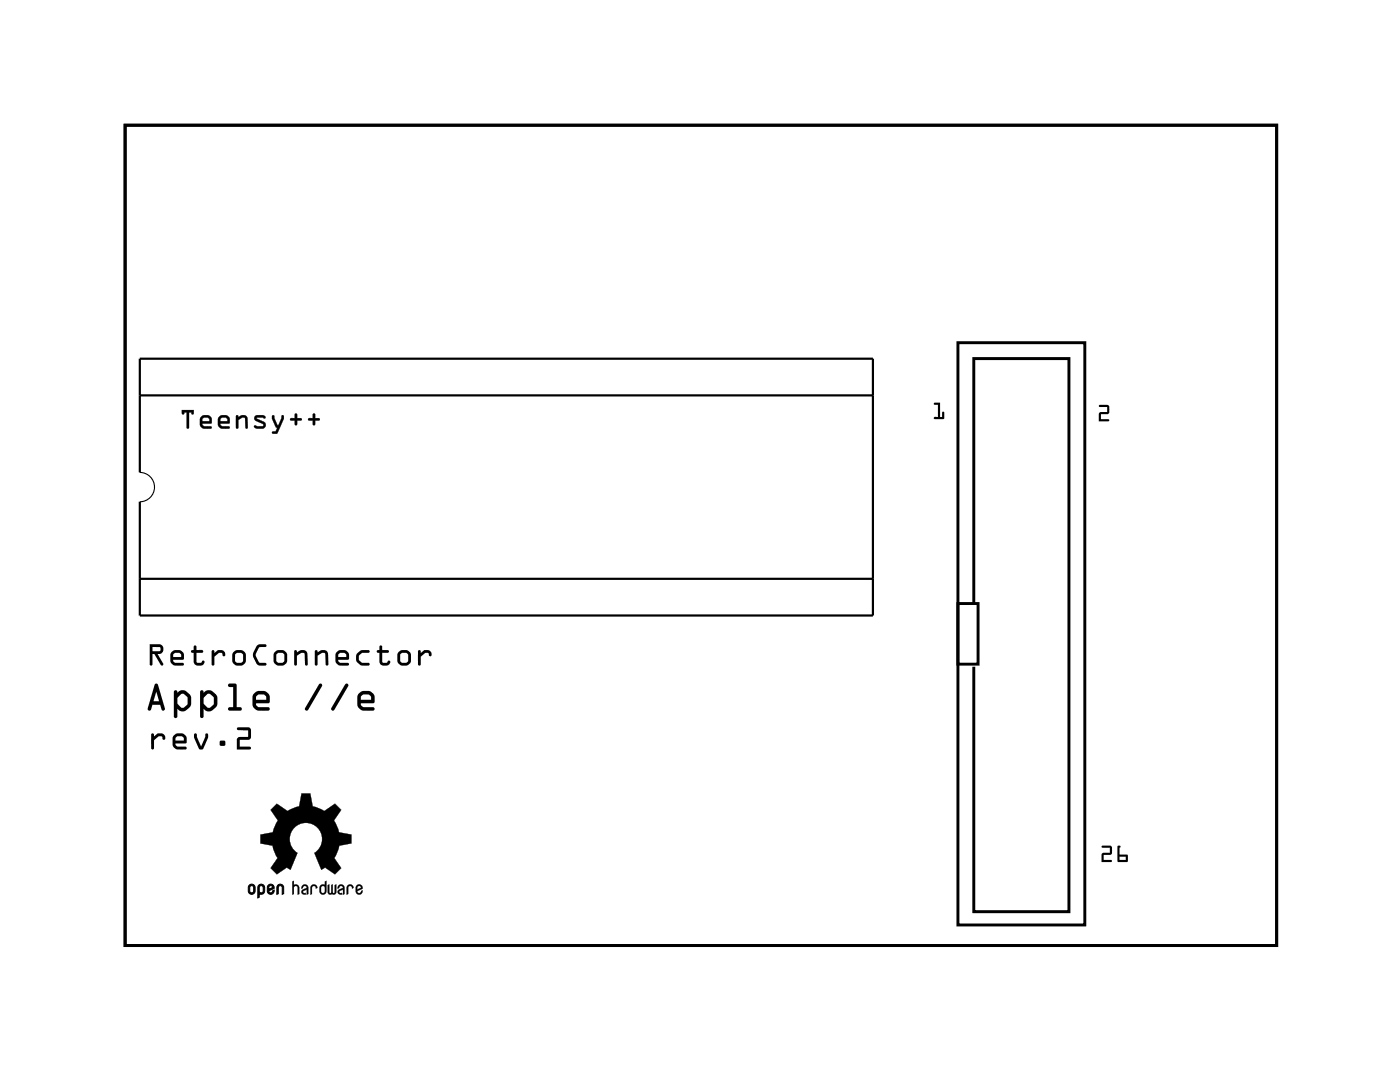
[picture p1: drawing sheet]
<svg xmlns="http://www.w3.org/2000/svg" width="97mm" height="74mm" viewBox="0 0 97 74" stroke-linecap="round" stroke-linejoin="round" font-family="sans-serif">
<path d="M8.7 8.7h79.8v56.8h-79.8zM66.4 23.7h8.8v40.3h-8.8zM66.4 41.8h1.4v4.2h-1.4zM67.5 41.8v-17h6.6v38.3h-6.6v-16.9" fill="none" stroke="#000" stroke-width=".2"/>
<path d="M8.7 8.7h79.8v56.8h-79.8zM17.3 61.3l.1-.1 .2 .1 .1 .4a.24 .24 0 0 1-.3 .2 .24 .24 0 0 1-.2-.2zM17.3 61.4h.2l.1 .3a.14 .14 0 0 1-.2 .1 .14 .14 0 0 1-.1-.1zM17.9 61.3l.2-.1 .2 .1v.4l-.1 .2h-.2v.2l-.1 .1zM18 61.4h.2v.3a.14 .14 0 0 1-.1 .1 .14 .14 0 0 1-.1-.1zM18.6 61.3l.2-.1 .2 .3-.4 .2a.14 .14 0 0 0 .2 .1 .14 .14 0 0 0 .1-.1l.1-.1a.24 .24 0 0 1-.2 .3 .24 .24 0 0 1-.3-.2zM18.7 61.4l.1-.1 .1 .1-.3 .2zM19.3 61.3l.2-.1 .1 .2 .1 .5h-.1v-.4a.14 .14 0 0 0-.2-.2 .14 .14 0 0 0-.1 .2v.4h-.1z" fill="none" stroke="#000" stroke-width=".07"/>
<g fill="#000">
<path d="M64.7 27.9h.4v1h.2v-.4h.1v.5h-.7l.1-.1h.2v-.9h-.2zM76.2 28h.5a.44 .44 0 0 1 .1 .7h-.5v.3h.5l.1 .1-.8 .1 .1-.6 .5-.1v-.3h-.5zM19 55.9l.2-.3 .7 .6 .8-.4 .2-.9h.6l.2 .9 .8 .4 .7-.6 .4 .5-.5 .7 .4 .8 .9 .2v.6l-.9 .2-.3 .8 .4 .7-.4 .4-.7-.4-.2 .1-.5-1.1a1.12 1.12 0 0 0 .3-1.7 1.12 1.12 0 0 0-1.8 0 1.12 1.12 0 0 0 .3 1.7l-.5 1.1-.2-.1-.7 .4-.4-.4 .4-.7-.3-.8-.9-.2v-.6l.9-.2 .4-.8-.5-.7zM19.3 61.3l.2-.1 .1 .2 .1 .5h-.1v-.4a.14 .14 0 0 0-.2-.2 .14 .14 0 0 0-.1 .2v.4h-.1zM20.3 61h.1v.3h.2l.1 .1v.5h-.1v-.4a.14 .14 0 0 0-.1-.2 .14 .14 0 0 0-.1 .2v.4h-.1zM21 61.3h.2l.1 .1 .1 .5h-.1v-.3l-.3 .2 .2 .1a.2 .2 0 0 1-.3 0 .2 .2 0 0 1 .1-.3l.3-.1a.14 .14 0 0 0-.2-.2 .14 .14 0 0 0-.1 .2h-.1zM21.6 61.3l.2-.1 .1 .1 .1 .2h-.1a.14 .14 0 0 0-.1-.2 .14 .14 0 0 0-.2 .2v.4h-.1zM22.7 61.3l.1-.1v.6h.1h.1v-.5l.1-.1v.6h.1v-.5l.1-.1-.1 .7h-.4zM23.5 61.3h.2l.2 .1v.5h-.1v-.3l-.3 .2 .2 .1a.2 .2 0 0 1-.3 0 .2 .2 0 0 1 .1-.3l.3-.1a.14 .14 0 0 0-.2-.2 .14 .14 0 0 0-.1 .2h-.1zM24.1 61.3l.2-.1 .1 .1 .1 .2h-.1a.14 .14 0 0 0-.1-.2 .14 .14 0 0 0-.2 .2v.4h-.1z"/>
<path d="M12.6 28.4l.1 .3 .1-.1h.1v1l.2 .1v-1.1h.2l.1 .1v-.3zM13.9 28.9v.1a.49 .49 0 0 0 0 .6 .49 .49 0 0 0 .6 .1h.2v-.1l-.6-.1-.1-.2h.6a.38 .38 0 0 0 0-.5 .38 .38 0 0 0-.5 0zM14 29l.4-.1 .1 .3h-.5zM15.2 28.9l-.1 .1a.49 .49 0 0 0 .1 .6 .49 .49 0 0 0 .5 .1h.2v-.1l-.5-.1-.1-.2h.5a.38 .38 0 0 0 0-.5 .38 .38 0 0 0-.5 0zM15.3 29l.3-.1 .2 .3h-.5zM16.4 28.8v.9l.1-.1v-.5l.2-.2a.14 .14 0 0 1 .2 0 .14 .14 0 0 1 .1 .1v.6l.1 .1 .1-.1v-.5a.35 .35 0 0 0-.3-.3 .35 .35 0 0 0-.4 .1v-.1zM17.7 28.8a.25 .25 0 0 0 .2 .4l.3 .2v.1h-.5a.09 .09 0 0 0-.1 0 .09 .09 0 0 0 .1 .1v.1a.43 .43 0 0 0 .7-.4l-.6-.3 .4-.1 .1 .1 .1-.1a.54 .54 0 0 0-.7-.1zM18.9 28.8v.2l.2 .6h.1a.26 .26 0 0 1-.3 .3v.1h.3l.5-1.1-.1-.1h-.1l-.3 .6-.2-.6zM20.1 29l.1 .1h.2v.3h.1l.1-.3h.3v-.1h-.3l-.1-.4-.1 .1v.3zM21.4 29v.1h.3v.3h.1v-.3h.3l.1-.1h-.1h-.3v-.4l-.1 .1v.3z"/>
<path d="M12.6 28.4l.1 .3 .1-.1v-.1h.1v1.1l.2 .1v-1.2h.2v.2l.1-.1v-.2zM12.6 28.4h.8v.3h-.1v-.1h-.2v1.1l-.2-.1v-1h-.1v.1h-.2zM13.9 28.9v.5v.2l.2 .1 .6-.1-.1-.1h-.5l-.1-.1v-.1h.6v-.4l-.2-.2-.3 .1zM13.9 28.9l.4-.2a.38 .38 0 0 1 .3 .2 .38 .38 0 0 1 .1 .4h-.7l.1 .2h.5l.1 .1a.71 .71 0 0 1-.8 0l-.1-.4zM14 29l.4-.1 .1 .1v.2h-.5zM14 29v.2h.5l-.1-.3zM15.2 28.9l-.1 .5 .1 .2 .2 .1 .5-.1v-.1h-.5l-.1-.1v-.1h.6v-.4l-.2-.2-.3 .1zM15.2 28.9l.3-.2 .4 .2v.4h-.6l.1 .2h.5v.1a.71 .71 0 0 1-.7 0l-.1-.4zM15.3 29l.3-.1 .2 .1v.2h-.5zM15.3 29v.2h.5l-.2-.3zM16.4 28.7h.1l-.1 .1v.8h.1v-.5l.4-.2 .1 .1v.6l.1 .1 .1-.7-.1-.2-.3-.1-.3 .2zM16.3 28.7h.2v.2l.3-.2 .3 .1 .1 .2-.1 .7-.1-.1-.1-.7-.4 .2v.5l-.1 .1-.1-.9 .1-.1zM17.7 28.8v.3l.6 .3-.1 .1h-.6v.1l.4 .1 .3-.1 .1-.1v-.2l-.6-.3 .4-.1 .1 .1 .1-.1v-.1l-.6-.1zM17.7 28.8l.5-.1 .2 .2-.1 .1-.1-.1h-.4l.1 .1a.64 .64 0 0 1 .5 .4v.2l-.2 .1-.6-.1v-.2l.6 .1v-.1l-.5-.3zM18.9 28.8v.2l.2 .6h.1l-.1 .3-.2 .1h.3l.5-1v-.2h-.2l-.2 .7h-.1l-.2-.7zM18.9 28.8h.1l.2 .6 .3-.5v-.1h.2v.2l-.5 1h-.3h-.1l.1-.1h.2l.1-.3h-.1l-.3-.6zM20.1 29l.1 .1h.2v.3h.1h.1v-.3h.3v-.1h-.3l-.1-.4-.1 .1v.3zM20.4 28.6l.2 .1v.3l.3-.1v.1v.1h-.3v.3l-.1 .1-.1-.1v-.3h-.2l-.1-.1 .1-.1 .2 .1zM21.4 29v.1h.3v.3h.1v-.3h.3l.1-.1h-.1h-.3v-.4l-.1 .1v.3zM21.7 28.6l.1 .1v.3l.3-.1 .1 .1-.1 .1h-.3v.3v.1l-.1-.1v-.3h-.3l-.1-.1 .1-.1 .3 .1z"/>
<path d="M64.7 27.9l.1 .1h.2v.9h-.2l-.1 .1h.7v-.5h-.1v.4h-.2v-1zM64.7 27.9h.4v1h.2v-.4h.1v.5h-.7l.1-.1h.2v-.9h-.2z"/>
<path d="M76.2 28v.2h.5v.3l-.5 .1-.1 .6 .8-.1-.1-.1h-.5v-.3h.4l.2-.1-.1-.5zM76.2 28h.6a.39 .39 0 0 1 .1 .5l-.2 .2h-.4v.3h.5l.1 .1-.8 .1 .1-.6 .5-.1v-.3h-.5z"/>
<path d="M10.4 44.6v1.5l.2-.1v-.7h.1l.4 .7 .2 .1v-.1l-.4-.7a.34 .34 0 0 0 .4-.3 .34 .34 0 0 0-.3-.4zM10.6 44.8h.5v.2l-.5 .1zM11.9 45.2h-.1a.6 .6 0 0 0 .3 .9h.6v-.1v-.1h-.6l-.1-.2h.6a.42 .42 0 0 0 .1-.6 .42 .42 0 0 0-.6-.1zM12 45.3l.1-.1h.3l.1 .1 .1 .2h-.6zM13.5 44.7l-.1 .3a.12 .12 0 0 0-.2 .1 .12 .12 0 0 0 .2 .1v.6a.37 .37 0 0 0 .4 .3 .37 .37 0 0 0 .4-.3h-.2a.22 .22 0 0 1-.3 .1l-.1-.7h.4l.1-.1-.5-.1v-.3zM14.7 45v1l.1 .1v-.1a.58 .58 0 0 1 .6-.8v.1a.11 .11 0 0 0 .1 .1 .11 .11 0 0 0 .1-.1 .41 .41 0 0 0-.4-.3 .41 .41 0 0 0-.3 .2l-.1-.2zM16.2 45.2h-.1a.62 .62 0 0 0 .3 .9 .55 .55 0 0 0 .7-.6 .55 .55 0 0 0-.8-.4zM16.3 45.3l.1-.1 .4 .1v.5a.38 .38 0 0 1-.5 0zM17.9 44.7l-.3 .4a.72 .72 0 0 0 .8 1l.1-.1-.1-.1a.46 .46 0 0 1-.7-.5l.1-.3a.42 .42 0 0 1 .6-.3l.1-.1-.1-.1zM19 45.2a.62 .62 0 0 0 .2 .9h.1a.55 .55 0 0 0 .6-.6 .55 .55 0 0 0-.8-.4zM19.2 45.3l.1-.1 .3 .1 .1 .5a.38 .38 0 0 1-.5 0zM20.4 45v1.1l.2-.1v-.6a.42 .42 0 0 1 .5-.2v.8l.1 .1 .1-.1v-.5a.41 .41 0 0 0-.3-.5 .41 .41 0 0 0-.4 .2l-.1-.2zM21.8 45l.1 1.1 .1-.1v-.6a.42 .42 0 0 1 .5-.2l.1 .8 .1 .1 .1-.1-.1-.5a.41 .41 0 0 0-.2-.5 .41 .41 0 0 0-.5 .2v-.2zM23.3 45.2a.6 .6 0 0 0 .3 .9h.5l.1-.1-.1-.1h-.5l-.2-.2h.7a.42 .42 0 0 0 0-.6 .42 .42 0 0 0-.5-.1zM23.5 45.3l.1-.1h.3l.1 .1v.2h-.6zM24.8 45.2a.58 .58 0 0 0 .1 .8 .58 .58 0 0 0 .7 0l-.1-.1a.51 .51 0 0 1-.6-.2 .35 .35 0 0 1 .2-.5h.5v-.1a.69 .69 0 0 0-.8 .1zM26.3 44.7v.3a.12 .12 0 0 0-.2 .1 .12 .12 0 0 0 .2 .1v.6a.37 .37 0 0 0 .4 .3 .37 .37 0 0 0 .3-.3h-.1a.22 .22 0 0 1-.4 .1v-.7h.4l.1-.1-.5-.1v-.3zM27.6 45.2a.62 .62 0 0 0 .2 .9h.1a.55 .55 0 0 0 .6-.6 .55 .55 0 0 0-.8-.4zM27.7 45.3l.2-.1 .3 .1 .1 .5a.38 .38 0 0 1-.6 0zM29 45v1l.1 .1v-.1a.58 .58 0 0 1 .6-.8v.1a.11 .11 0 0 0 .1 .1 .11 .11 0 0 0 .1-.1 .41 .41 0 0 0-.4-.3 .41 .41 0 0 0-.3 .2l-.1-.2z"/>
<path d="M10.4 44.6v1.4h.2v-.7h.1l.5 .8h.1v-.1l-.4-.7h.2l.2-.2-.1-.4-.1-.1zM10.4 44.6h.3a.45 .45 0 0 1 .6 .3l-.1 .3-.3 .1 .4 .7v.1h-.1l-.5-.8h-.1v.7l-.2 .1zM10.6 44.8h.5v.2l-.5 .1zM10.6 44.8v.3l.5-.1v-.2zM11.9 45.2l-.1 .3 .1 .4 .2 .2h.6v-.2h-.6l-.1-.1v-.1h.7v-.4v-.1l-.4-.2zM11.9 45.2l.4-.2a.44 .44 0 0 1 .4 .6l-.7 .1 .1 .2h.6v.1a.82 .82 0 0 1-.8-.1l-.1-.4zM12 45.3l.1-.1h.3l.1 .1 .1 .2h-.6zM12 45.3v.2h.6l-.1-.2-.1-.1zM13.5 44.7l-.1 .3-.2 .1 .2 .1 .1 .7 .2 .2a.37 .37 0 0 0 .5-.3l-.1-.1-.2 .2h-.3v-.7h.4l.1-.1-.1-.1h-.4v-.3zM13.5 44.7h.1v.3h.4l.1 .1-.1 .1h-.4v.7h.3l.2-.2 .1 .1-.1 .2-.3 .1a.3 .3 0 0 1-.4-.3v-.6a.11 .11 0 0 1-.1 0 .11 .11 0 0 1 0-.2h.1zM14.7 45v1.1l.2-.1v-.5l.3-.3h.2l.1 .2h.1a.37 .37 0 0 0-.5-.4l-.2 .2-.1-.1zM14.7 45h.1l.1 .2 .2-.2h.3l.1 .1 .1 .3a.11 .11 0 0 1-.1 0 .11 .11 0 0 1-.1-.1l-.2-.1-.3 .3v.5l-.2 .1v-.1zM16.2 45.2l-.1 .3 .1 .4 .2 .2h.3l.3-.2v-.4v-.4l-.2-.1h-.3zM16.2 45.2l.2-.2h.4a.64 .64 0 0 1-.1 1.1h-.3a.55 .55 0 0 1-.3-.8zM16.3 45.3l.3-.1 .2 .1v.5l-.1 .1-.4-.1zM16.3 45.3v.5l.4 .1 .1-.1v-.5l-.2-.1zM17.9 44.7l-.3 .5v.3l.3 .5 .5 .1 .1-.1-.1-.1h-.5l-.2-.6 .2-.5h.5v-.2zM17.9 44.7l.5-.1v.2h-.5l-.2 .5 .2 .6h.5l.1 .1a.57 .57 0 0 1-.6 0 .57 .57 0 0 1-.3-.5v-.3zM19 45.2v.3v.4l.3 .2h.3l.2-.2 .1-.4-.1-.4-.2-.1h-.3zM19 45.2l.3-.2h.3a.64 .64 0 0 1 0 1.1h-.4a.55 .55 0 0 1-.2-.8zM19.2 45.3l.2-.1 .3 .1v.5l-.2 .1-.3-.1zM19.2 45.3v.5l.3 .1 .2-.1v-.5l-.3-.1zM20.4 45v1.1l.2-.1v-.6l.4-.2 .1 .1v.7l.2 .1v-.8l-.1-.2-.3-.1-.3 .2-.1-.2zM20.4 45h.1l.1 .2 .3-.2 .3 .1 .1 .2v.8l-.2-.1v-.7l-.1-.1-.4 .2v.6l-.2 .1zM21.8 45v1.1l.2-.1v-.6l.5-.2v.1l.1 .7 .1 .1v-.8v-.2l-.4-.1-.3 .2v-.2zM21.8 45h.2v.2l.3-.2 .4 .1v.2v.8l-.1-.1-.1-.7v-.1l-.5 .2v.6l-.2 .1zM23.3 45.2l-.1 .3 .1 .4 .3 .2h.6l-.1-.2h-.5l-.2-.1v-.1h.8v-.4l-.1-.1-.4-.2zM23.3 45.2l.4-.2a.44 .44 0 0 1 .5 .6l-.8 .1 .2 .2h.5l.1 .1a.82 .82 0 0 1-.9-.1l-.1-.4zM23.5 45.3l.1-.1h.3l.1 .1v.2h-.6zM23.5 45.3l-.1 .2h.6v-.2l-.1-.1zM24.8 45.2l-.1 .4 .1 .3 .3 .2h.5v-.2h-.5l-.2-.2v-.2v-.1l.2-.2h.5v-.2h-.5zM24.8 45.2l.3-.2h.5v.2h-.5l-.2 .2v.3l.1 .1 .1 .1h.5v.2h-.5l-.3-.2-.1-.3zM26.3 44.7v.3l-.2 .1 .2 .1v.7l.2 .2a.37 .37 0 0 0 .5-.3v-.1l-.2 .2h-.3v-.7h.4l.1-.1-.1-.1h-.4v-.3zM26.3 44.7h.2v.3h.4l.1 .1-.1 .1h-.4v.7h.3l.2-.2v.1l-.1 .2-.2 .1a.3 .3 0 0 1-.4-.3v-.6a.11 .11 0 0 1-.2 0 .11 .11 0 0 1 .1-.2h.1zM27.6 45.2l-.1 .3 .1 .4 .3 .2h.3l.2-.2 .1-.4-.1-.4-.2-.1h-.3zM27.6 45.2l.3-.2h.3a.64 .64 0 0 1 0 1.1h-.4a.55 .55 0 0 1-.3-.8zM27.7 45.3l.3-.1 .3 .1v.5l-.2 .1-.4-.1zM27.7 45.3l.1 .5 .3 .1 .2-.1v-.5l-.3-.1zM29 45v1.1l.2-.1v-.5l.3-.3h.2l.1 .2h.1a.37 .37 0 0 0-.5-.4l-.2 .2-.1-.1zM29 45h.1l.1 .2 .2-.2h.3l.1 .1 .1 .3a.11 .11 0 0 1-.1 0 .11 .11 0 0 1-.1-.1l-.2-.1-.3 .3v.5l-.2 .1v-.1z"/>
<path d="M10.5 50.8v1v.1l.2-.1v-.3a.52 .52 0 0 1 .5-.5h.1a.12 .12 0 0 0 .1 .2 .12 .12 0 0 0 .1-.2 .43 .43 0 0 0-.4-.2 .43 .43 0 0 0-.4 .2l-.1-.2zM12 50.9v.1a.63 .63 0 0 0 .3 .9h.6v-.1v-.1h-.6l-.1-.2h.6a.43 .43 0 0 0 .1-.6 .43 .43 0 0 0-.6-.1zM12.2 51.1l.1-.1h.3l.1 .1v.2h-.5zM13.5 50.8v.3l.3 .7 .2 .1 .4-.8v-.3h-.2l-.3 .9-.3-.9zM15.2 51.5a.22 .22 0 0 0 .4 0 .22 .22 0 0 0-.4 0zM16.5 50.4v.2h.7v.4l-.7 .1-.1 .8h1l-.1-.2h-.7v-.5h.7a.73 .73 0 0 0-.1-.8z"/>
<path d="M10.5 50.8v1v.1l.2-.1v-.5l.3-.3h.2l.1 .2 .2-.1a.38 .38 0 0 0-.6-.3l-.2 .2v-.2zM10.5 50.8h.1l.1 .2 .2-.2h.3l.2 .1 .1 .2a.11 .11 0 0 1-.2 .1 .11 .11 0 0 1 0-.1l-.3-.1-.3 .3v.5l-.2 .1v-.1zM12 50.9v.4v.4l.3 .2h.6v-.2h-.6l-.1-.1v-.1h.7v-.4v-.2l-.2-.1h-.3h-.2zM12 50.9l.2-.1h.2a.46 .46 0 0 1 .5 .6l-.7 .1 .1 .2h.6v.1a.85 .85 0 0 1-.9-.1v-.4zM12.2 51.1l.1-.1h.3l.1 .1v.2h-.5zM12.2 51.1v.2h.5v-.2l-.1-.1h-.3zM13.5 50.8l-.1 .3 .4 .7 .2 .1 .4-.8v-.3h-.2l-.3 .9-.3-.9zM13.5 50.8h.1l.3 .9 .3-.9h.2v.3l-.4 .8-.2-.1-.4-.7zM15.2 51.5a.22 .22 0 0 0 .4 0 .22 .22 0 0 0-.4 0zM15.2 51.4a.2 .2 0 0 1 .4 0 .2 .2 0 0 1-.4 0zM16.5 50.4v.2h.7v.4l-.7 .1-.1 .8h1l-.1-.2h-.7v-.5h.6l.2-.1-.1-.7zM16.5 50.4h.7a.53 .53 0 0 1 .2 .7l-.2 .1h-.6v.5h.7l.1 .2h-1l.1-.8 .7-.1v-.4h-.7z"/>
<path d="M10.7 47.4l-.5 1.7 .1 .1h.1l.2-.4h.5l.1 .4h.2v-.1l-.5-1.7zM10.8 47.9l.2 .7h-.4zM12.1 47.8l-.1 1.8 .1 .1 .2-.1v-.5a.53 .53 0 0 0 .9-.2 .69 .69 0 0 0 0-.8 .69 .69 0 0 0-.8-.2l-.1 .1a.13 .13 0 0 0-.1-.2 .13 .13 0 0 0-.1 0zM12.4 48.2l.3-.2a.51 .51 0 0 1 .3 .7l-.3 .3h-.1a.5 .5 0 0 1-.2-.8zM13.9 47.8v1.8l.1 .1 .1-.1v-.5a.53 .53 0 0 0 .9-.2 .69 .69 0 0 0 0-.8 .69 .69 0 0 0-.8-.2l-.1 .1a.13 .13 0 0 0 0-.2 .13 .13 0 0 0-.2 0zM14.3 48.2l.2-.2a.51 .51 0 0 1 .3 .7l-.2 .3h-.2a.5 .5 0 0 1-.1-.8zM15.8 47.4l.1 .2h.3v1.4h-.3l-.1 .2h.9l.1-.1-.1-.1h-.3v-1.6l-.1-.1zM17.6 48a.85 .85 0 0 0 .2 1.2h.8l.1-.1-.1-.1h-.7l-.2-.3h.9a.57 .57 0 0 0 0-.7 .57 .57 0 0 0-.7-.2zM17.8 48.2a.42 .42 0 0 1 .5-.1l.1 .1 .1 .3h-.8zM22.1 47.3l-1 1.7 .1 .2 .2-.1 .9-1.6v-.2zM24 47.3l-1 1.7v.2l.2-.1 .9-1.6v-.2zM24.9 48a.85 .85 0 0 0 .2 1.2h.8l.1-.1-.1-.1h-.7l-.2-.3h.9a.57 .57 0 0 0-.1-.7 .57 .57 0 0 0-.6-.2zM25 48.2a.42 .42 0 0 1 .5-.1l.2 .1v.3h-.7z"/>
<path d="M10.7 47.4l-.5 1.7 .1 .1h.1l.2-.4h.5l.1 .4h.2v-.1l-.5-1.7zM10.7 47.4h.2l.5 1.7v.1h-.2l-.1-.4h-.5l-.2 .4h-.1l-.1-.1zM10.8 47.9l.2 .7h-.4zM10.8 47.9l-.2 .7h.4zM12.1 47.8l-.1 1.8 .1 .1 .2-.1v-.5a.42 .42 0 0 0 .6 .1l.3-.4v-.6l-.4-.4h-.3l-.2 .2v-.2zM12.1 47.8h.2v.2l.2-.2h.3l.3 .3 .1 .2a.75 .75 0 0 1-.5 1l-.2-.1-.2-.1v.5l-.1 .1-.1-.1zM12.4 48.2l.3-.2 .3 .3v.4l-.3 .3h-.2l-.2-.3v-.4zM12.4 48.2l-.1 .1v.4l.3 .3h.1l.3-.3v-.4l-.3-.3zM13.9 47.8v1.8l.1 .1 .1-.1v-.5h.1a.42 .42 0 0 0 .5 .1l.4-.4-.1-.6-.4-.4h-.3l-.2 .2v-.2zM13.9 47.8h.2v.2l.2-.2h.3l.4 .3 .1 .2a.75 .75 0 0 1-.6 1l-.2-.1-.2-.1v.5l-.1 .1-.1-.1zM14.3 48.2l.2-.2 .3 .3v.4l-.3 .3h-.1l-.3-.3v-.4zM14.3 48.2l-.2 .1v.4l.3 .3h.1l.3-.3v-.4l-.3-.3zM15.8 47.4l.1 .2h.3v1.4h-.3l-.1 .2h.9l.1-.1-.1-.1h-.3v-1.6l-.1-.1zM15.8 47.4l.1-.1a.39 .39 0 0 1 .5 .1v1.6h.3l.1 .1-.1 .1h-.8l-.1-.2h.4v-1.4h-.3zM17.6 48l-.1 .5 .1 .5 .3 .2h.8l-.1-.2h-.7l-.2-.2v-.1h1v-.4l-.1-.3-.2-.1-.3-.1-.3 .1zM17.6 48l.2-.1 .3-.1a.56 .56 0 0 1 .6 .8l-1 .1 .2 .3h.7l.1 .2a.91 .91 0 0 1-1.2-.3v-.7zM17.8 48.2l.1-.1h.4l.1 .1 .1 .3h-.8zM17.8 48.2l-.1 .3h.8l-.1-.3-.1-.1h-.4zM22.1 47.3l-1 1.7 .1 .2 .2-.1 .9-1.6v-.2zM22.1 47.3h.2v.2l-.9 1.6-.2 .1-.1-.2zM24 47.3l-1 1.7v.2l.2-.1 .9-1.6v-.2zM24 47.3h.1v.2l-.9 1.6-.2 .1v-.2zM24.9 48l-.1 .5 .1 .5 .3 .2h.7v-.2h-.7l-.2-.2v-.1h.9l.1-.4-.1-.3-.2-.1-.3-.1-.3 .1zM24.9 48l.2-.1 .3-.1a.56 .56 0 0 1 .5 .8l-.9 .1 .2 .3h.7v.2a.91 .91 0 0 1-1.1-.3v-.7zM25 48.2l.2-.1h.3l.2 .1v.3h-.7zM25 48.2v.3h.7v-.3l-.2-.1h-.3z"/>
<path d="M19 55.9l-.2 .2 .5 .7-.4 .8-.9 .2v.6l.9 .1 .3 .9-.4 .7 .4 .4 .7-.4 .2 .1 .5-1.1a1.13 1.13 0 0 1-.3-1.7 1.13 1.13 0 0 1 1.8 0 1.13 1.13 0 0 1-.3 1.7l.5 1.1 .2-.1 .7 .4 .4-.4-.4-.7 .3-.9 .9-.1v-.6l-.9-.2-.4-.8 .5-.7-.4-.5-.7 .6-.8-.4-.2-.9h-.6l-.2 .9-.8 .4-.7-.6zM19 55.9l.2-.3 .7 .6 .8-.4 .2-.9h.6l.2 .9 .8 .4 .7-.6 .5 .5-.6 .7 .4 .8 .9 .2v.6l-.9 .2-.3 .8 .5 .7-.5 .5-.7-.5-.2 .1-.5-1.1a1.12 1.12 0 0 0 .3-1.7 1.12 1.12 0 0 0-1.8 0 1.12 1.12 0 0 0 .3 1.7l-.5 1.1-.2-.1-.7 .5-.5-.5 .5-.7-.3-.8-.9-.2v-.6l.9-.2 .4-.8-.6-.7z"/>
<path d="M76.4 58.6v.1h.5v.3l-.5 .1-.1 .6h.7v-.2h-.5v-.3h.4a.37 .37 0 0 0 0-.7zM77.5 58.6l-.1 1.1h.7l.1-.5h-.6v-.6zM77.6 59.3h.4v.2h-.4z"/>
<path d="M76.4 58.6v.1h.5v.3l-.5 .1-.1 .6h.7v-.2h-.5v-.3h.4l.1-.1v-.5zM76.4 58.6h.5a.39 .39 0 0 1 .2 .5l-.2 .1h-.4v.3h.5v.2h-.7l.1-.6 .5-.1v-.3h-.5zM77.5 58.6l-.1 1 .7 .1v-.5h-.5v-.6zM77.5 58.6h.1v.6h.6l-.1 .5h-.7zM77.6 59.3h.4v.2h-.4zM77.6 59.3v.2h.4v-.2z"/>
<path d="M17.3 61.3l-.1 .4a.24 .24 0 0 0 .2 .2 .24 .24 0 0 0 .3-.2l-.1-.4-.2-.1zM17.3 61.4h.2l.1 .3a.14 .14 0 0 1-.2 .1 .14 .14 0 0 1-.1-.1z"/>
<path d="M17.9 61.3v.9l.1-.1v-.2h.2l.1-.2v-.4l-.2-.1zM18 61.4h.2v.3a.14 .14 0 0 1-.1 .1 .14 .14 0 0 1-.1-.1z"/>
<path d="M18.6 61.3l-.1 .4a.24 .24 0 0 0 .3 .2 .24 .24 0 0 0 .2-.3l-.1 .1a.14 .14 0 0 1-.1 .1 .14 .14 0 0 1-.2-.1l.4-.2-.2-.3zM18.7 61.4l.1-.1 .1 .1-.3 .2z"/>
<path d="M20.2 61h.2v.3l.2-.1 .1 .2v.5l-.1 .1v-.5l-.1-.2-.1 .2v.4l-.2 .1zM20.3 61v.9h.1v-.4a.14 .14 0 0 1 0-.2 .14 .14 0 0 1 .2 .1v.5h.1v-.5l-.1-.1h-.2v-.3z"/>
<path d="M21 61.3l.2-.1 .2 .2v.5l-.1 .1v-.4l-.3 .2h.2v.1a.21 .21 0 0 1-.3 0 .21 .21 0 0 1 .1-.3l.3-.1-.2-.2-.2 .2zM21 61.3l-.1 .2h.1a.14 .14 0 0 1 .1-.2 .14 .14 0 0 1 .2 .2l-.4 .2v.2h.3l-.2-.1 .3-.2v.3h.1l-.1-.6z"/>
<path d="M21.6 61.3l.2-.1 .2 .3h-.1l-.1-.1h-.1l-.1 .5-.1 .1zM21.6 61.3l-.1 .6h.1v-.4a.15 .15 0 0 1 .2-.2 .15 .15 0 0 1 .1 .2h.1a.24 .24 0 0 0-.2-.2 .24 .24 0 0 0-.2 0z"/>
<path d="M22.2 61.3h.3v-.3h.1v.7a.24 .24 0 0 1-.2 .2 .24 .24 0 0 1-.3-.2zM22.3 61.4l-.1 .3a.14 .14 0 0 0 .2 .1 .14 .14 0 0 0 .1-.1v-.3z"/>
<path d="M22.2 61.3l.2-.1 .1 .1v-.3h.1v.7a.25 .25 0 0 1-.2 .3 .25 .25 0 0 1-.3-.3zM22.2 61.3v.5l.1 .1h.2l.1-.2v-.7h-.1v.3zM22.3 61.4l-.1 .3 .2 .1 .1-.3-.1-.1zM22.3 61.4l.1-.1 .1 .1v.4a.13 .13 0 0 1-.2 0 .13 .13 0 0 1-.1-.1z"/>
<path d="M22.7 61.3l.1-.1v.6h.1h.1l-.1-.5 .2-.1v.6l.1-.5 .1-.1v.6l-.1 .1h-.2a.18 .18 0 0 1-.2 0 .18 .18 0 0 1-.1-.1zM22.7 61.3l.1 .6h.2a.16 .16 0 0 0 .2 0 .16 .16 0 0 0 .1-.1v-.6l-.1 .1v.5l-.1 .1-.1-.1 .1-.6-.1 .1v.5l-.1 .1-.1-.1v-.6z"/>
<path d="M23.5 61.3l.2-.1 .2 .2v.5l-.1 .1v-.4l-.3 .2h.2v.1a.21 .21 0 0 1-.3 0 .21 .21 0 0 1 .1-.3l.3-.1a.14 .14 0 0 0-.2-.2 .14 .14 0 0 0-.1 .2h-.1zM23.5 61.3l-.1 .2 .2-.2 .2 .2-.4 .2v.2h.3l-.2-.1 .3-.2v.3h.1l-.1-.5-.1-.1z"/>
<path d="M24.1 61.3a.24 .24 0 0 1 .3-.1 .24 .24 0 0 1 .1 .3h-.1v-.1h-.2l-.1 .5-.1 .1zM24.1 61.3l-.1 .6h.1v-.4a.14 .14 0 0 1 .1-.2 .14 .14 0 0 1 .2 .1v.1h.1l-.2-.2z"/>
<path d="M24.7 61.3h.3l.1 .2-.3 .2a.14 .14 0 0 0 .1 .1 .14 .14 0 0 0 .1-.1l.1-.1a.24 .24 0 0 1-.2 .3 .24 .24 0 0 1-.2-.2zM24.8 61.4v.2l.2-.1-.1-.2z"/>
<path d="M24.7 61.3l.2-.1 .2 .2v.1l-.3 .2 .1 .1 .2-.2-.1 .3h-.2l-.1-.1zM24.7 61.3v.4a.23 .23 0 0 0 .2 .2 .23 .23 0 0 0 .2-.3l-.1 .1a.14 .14 0 0 1-.1 .1 .14 .14 0 0 1-.2-.1l.4-.2-.1-.2zM24.8 61.4v.2l.2-.1-.1-.1zM24.8 61.4l.1-.1 .1 .2-.3 .1z"/>
</g>
<path d="M9.7 32.7v-7.9h50.8v17.8h-50.8v-7.9M9.7 27.4h50.8M9.7 40.1h50.8" fill="none" stroke="#000" stroke-width=".15"/>
<path d="M9.7 32.7a1.02 1.02 0 0 1 1 1 1.02 1.02 0 0 1-1 1" fill="none" stroke="#000" stroke-width=".08"/>
<circle cx="11" cy="26.1" r=".71" fill="#fff"/>
<circle cx="11" cy="26.1" r=".71" fill="none" stroke="#fff" stroke-width=".59"/>
<circle cx="59.2" cy="36.3" r=".71" fill="#fff"/>
<circle cx="59.2" cy="36.3" r=".71" fill="none" stroke="#fff" stroke-width=".59"/>
<circle cx="44" cy="33.7" r=".71" fill="#fff"/>
<circle cx="44" cy="33.7" r=".71" fill="none" stroke="#fff" stroke-width=".59"/>
<circle cx="46.5" cy="33.7" r=".71" fill="#fff"/>
<circle cx="46.5" cy="33.7" r=".71" fill="none" stroke="#fff" stroke-width=".59"/>
<circle cx="49.1" cy="33.7" r=".71" fill="#fff"/>
<circle cx="49.1" cy="33.7" r=".71" fill="none" stroke="#fff" stroke-width=".59"/>
<circle cx="51.6" cy="33.7" r=".71" fill="#fff"/>
<circle cx="51.6" cy="33.7" r=".71" fill="none" stroke="#fff" stroke-width=".59"/>
<circle cx="44" cy="31.2" r=".71" fill="#fff"/>
<circle cx="44" cy="31.2" r=".71" fill="none" stroke="#fff" stroke-width=".59"/>
<circle cx="46.5" cy="31.2" r=".71" fill="#fff"/>
<circle cx="46.5" cy="31.2" r=".71" fill="none" stroke="#fff" stroke-width=".59"/>
<circle cx="49.1" cy="31.2" r=".71" fill="#fff"/>
<circle cx="49.1" cy="31.2" r=".71" fill="none" stroke="#fff" stroke-width=".59"/>
<circle cx="51.6" cy="31.2" r=".71" fill="#fff"/>
<circle cx="51.6" cy="31.2" r=".71" fill="none" stroke="#fff" stroke-width=".59"/>
<circle cx="28.7" cy="26.1" r=".71" fill="#fff"/>
<circle cx="28.7" cy="26.1" r=".71" fill="none" stroke="#fff" stroke-width=".59"/>
<circle cx="26.2" cy="26.1" r=".71" fill="#fff"/>
<circle cx="26.2" cy="26.1" r=".71" fill="none" stroke="#fff" stroke-width=".59"/>
<circle cx="23.7" cy="26.1" r=".71" fill="#fff"/>
<circle cx="23.7" cy="26.1" r=".71" fill="none" stroke="#fff" stroke-width=".59"/>
<circle cx="21.1" cy="26.1" r=".71" fill="#fff"/>
<circle cx="21.1" cy="26.1" r=".71" fill="none" stroke="#fff" stroke-width=".59"/>
<circle cx="18.6" cy="26.1" r=".71" fill="#fff"/>
<circle cx="18.6" cy="26.1" r=".71" fill="none" stroke="#fff" stroke-width=".59"/>
<circle cx="16" cy="26.1" r=".71" fill="#fff"/>
<circle cx="16" cy="26.1" r=".71" fill="none" stroke="#fff" stroke-width=".59"/>
<circle cx="13.5" cy="26.1" r=".71" fill="#fff"/>
<circle cx="13.5" cy="26.1" r=".71" fill="none" stroke="#fff" stroke-width=".59"/>
<circle cx="13.5" cy="41.3" r=".71" fill="#fff"/>
<circle cx="13.5" cy="41.3" r=".71" fill="none" stroke="#fff" stroke-width=".59"/>
<circle cx="41.4" cy="41.3" r=".71" fill="#fff"/>
<circle cx="41.4" cy="41.3" r=".71" fill="none" stroke="#fff" stroke-width=".59"/>
<circle cx="44" cy="41.3" r=".71" fill="#fff"/>
<circle cx="44" cy="41.3" r=".71" fill="none" stroke="#fff" stroke-width=".59"/>
<circle cx="46.5" cy="41.3" r=".71" fill="#fff"/>
<circle cx="46.5" cy="41.3" r=".71" fill="none" stroke="#fff" stroke-width=".59"/>
<circle cx="49.1" cy="41.3" r=".71" fill="#fff"/>
<circle cx="49.1" cy="41.3" r=".71" fill="none" stroke="#fff" stroke-width=".59"/>
<circle cx="51.6" cy="41.3" r=".71" fill="#fff"/>
<circle cx="51.6" cy="41.3" r=".71" fill="none" stroke="#fff" stroke-width=".59"/>
<circle cx="54.1" cy="41.3" r=".71" fill="#fff"/>
<circle cx="54.1" cy="41.3" r=".71" fill="none" stroke="#fff" stroke-width=".59"/>
<circle cx="56.7" cy="41.3" r=".71" fill="#fff"/>
<circle cx="56.7" cy="41.3" r=".71" fill="none" stroke="#fff" stroke-width=".59"/>
<circle cx="59.2" cy="41.3" r=".71" fill="#fff"/>
<circle cx="59.2" cy="41.3" r=".71" fill="none" stroke="#fff" stroke-width=".59"/>
<circle cx="16" cy="41.3" r=".71" fill="#fff"/>
<circle cx="16" cy="41.3" r=".71" fill="none" stroke="#fff" stroke-width=".59"/>
<circle cx="18.6" cy="41.3" r=".71" fill="#fff"/>
<circle cx="18.6" cy="41.3" r=".71" fill="none" stroke="#fff" stroke-width=".59"/>
<circle cx="21.1" cy="41.3" r=".71" fill="#fff"/>
<circle cx="21.1" cy="41.3" r=".71" fill="none" stroke="#fff" stroke-width=".59"/>
<circle cx="23.7" cy="41.3" r=".71" fill="#fff"/>
<circle cx="23.7" cy="41.3" r=".71" fill="none" stroke="#fff" stroke-width=".59"/>
<circle cx="26.2" cy="41.3" r=".71" fill="#fff"/>
<circle cx="26.2" cy="41.3" r=".71" fill="none" stroke="#fff" stroke-width=".59"/>
<circle cx="28.7" cy="41.3" r=".71" fill="#fff"/>
<circle cx="28.7" cy="41.3" r=".71" fill="none" stroke="#fff" stroke-width=".59"/>
<circle cx="31.3" cy="41.3" r=".71" fill="#fff"/>
<circle cx="31.3" cy="41.3" r=".71" fill="none" stroke="#fff" stroke-width=".59"/>
<circle cx="33.8" cy="41.3" r=".71" fill="#fff"/>
<circle cx="33.8" cy="41.3" r=".71" fill="none" stroke="#fff" stroke-width=".59"/>
<circle cx="36.4" cy="41.3" r=".71" fill="#fff"/>
<circle cx="36.4" cy="41.3" r=".71" fill="none" stroke="#fff" stroke-width=".59"/>
<circle cx="38.9" cy="41.3" r=".71" fill="#fff"/>
<circle cx="38.9" cy="41.3" r=".71" fill="none" stroke="#fff" stroke-width=".59"/>
<circle cx="25.9" cy="32.8" r=".43" fill="#fff"/>
<circle cx="25.9" cy="32.8" r=".43" fill="none" stroke="#fff" stroke-width=".37"/>
<circle cx="25.9" cy="34.1" r=".43" fill="#fff"/>
<circle cx="25.9" cy="34.1" r=".43" fill="none" stroke="#fff" stroke-width=".37"/>
<circle cx="33.8" cy="26.1" r=".71" fill="#fff"/>
<circle cx="33.8" cy="26.1" r=".71" fill="none" stroke="#fff" stroke-width=".59"/>
<circle cx="31.3" cy="26.1" r=".71" fill="#fff"/>
<circle cx="31.3" cy="26.1" r=".71" fill="none" stroke="#fff" stroke-width=".59"/>
<circle cx="41.4" cy="26.1" r=".71" fill="#fff"/>
<circle cx="41.4" cy="26.1" r=".71" fill="none" stroke="#fff" stroke-width=".59"/>
<circle cx="44" cy="26.1" r=".71" fill="#fff"/>
<circle cx="44" cy="26.1" r=".71" fill="none" stroke="#fff" stroke-width=".59"/>
<circle cx="46.5" cy="26.1" r=".71" fill="#fff"/>
<circle cx="46.5" cy="26.1" r=".71" fill="none" stroke="#fff" stroke-width=".59"/>
<circle cx="49.1" cy="26.1" r=".71" fill="#fff"/>
<circle cx="49.1" cy="26.1" r=".71" fill="none" stroke="#fff" stroke-width=".59"/>
<circle cx="51.6" cy="26.1" r=".71" fill="#fff"/>
<circle cx="51.6" cy="26.1" r=".71" fill="none" stroke="#fff" stroke-width=".59"/>
<circle cx="54.1" cy="26.1" r=".71" fill="#fff"/>
<circle cx="54.1" cy="26.1" r=".71" fill="none" stroke="#fff" stroke-width=".59"/>
<circle cx="56.7" cy="26.1" r=".71" fill="#fff"/>
<circle cx="56.7" cy="26.1" r=".71" fill="none" stroke="#fff" stroke-width=".59"/>
<circle cx="59.2" cy="26.1" r=".71" fill="#fff"/>
<circle cx="59.2" cy="26.1" r=".71" fill="none" stroke="#fff" stroke-width=".59"/>
<circle cx="11" cy="41.3" r=".71" fill="#fff"/>
<circle cx="11" cy="41.3" r=".71" fill="none" stroke="#fff" stroke-width=".59"/>
<circle cx="59.2" cy="33.7" r=".71" fill="#fff"/>
<circle cx="59.2" cy="33.7" r=".71" fill="none" stroke="#fff" stroke-width=".59"/>
<circle cx="36.4" cy="26.1" r=".71" fill="#fff"/>
<circle cx="36.4" cy="26.1" r=".71" fill="none" stroke="#fff" stroke-width=".59"/>
<circle cx="38.9" cy="26.1" r=".71" fill="#fff"/>
<circle cx="38.9" cy="26.1" r=".71" fill="none" stroke="#fff" stroke-width=".59"/>
<circle cx="59.2" cy="31.2" r=".71" fill="#fff"/>
<circle cx="59.2" cy="31.2" r=".71" fill="none" stroke="#fff" stroke-width=".59"/>
<circle cx="51.6" cy="36.3" r=".71" fill="#fff"/>
<circle cx="51.6" cy="36.3" r=".71" fill="none" stroke="#fff" stroke-width=".59"/>
<path d="M68.7 27.9h1.4v1.5h-1.4z" fill="#fff"/>
<path d="M68.7 27.9h1.4v1.5h-1.4z" fill="none" stroke="#fff" stroke-width=".58"/>
<circle cx="71.9" cy="28.6" r=".72" fill="#fff"/>
<circle cx="71.9" cy="28.6" r=".72" fill="none" stroke="#fff" stroke-width=".58"/>
<circle cx="71.9" cy="31.2" r=".72" fill="#fff"/>
<circle cx="71.9" cy="31.2" r=".72" fill="none" stroke="#fff" stroke-width=".58"/>
<circle cx="71.9" cy="33.7" r=".72" fill="#fff"/>
<circle cx="71.9" cy="33.7" r=".72" fill="none" stroke="#fff" stroke-width=".58"/>
<circle cx="71.9" cy="36.3" r=".72" fill="#fff"/>
<circle cx="71.9" cy="36.3" r=".72" fill="none" stroke="#fff" stroke-width=".58"/>
<circle cx="71.9" cy="38.8" r=".72" fill="#fff"/>
<circle cx="71.9" cy="38.8" r=".72" fill="none" stroke="#fff" stroke-width=".58"/>
<circle cx="71.9" cy="41.3" r=".72" fill="#fff"/>
<circle cx="71.9" cy="41.3" r=".72" fill="none" stroke="#fff" stroke-width=".58"/>
<circle cx="71.9" cy="43.9" r=".72" fill="#fff"/>
<circle cx="71.9" cy="43.9" r=".72" fill="none" stroke="#fff" stroke-width=".58"/>
<circle cx="71.9" cy="46.4" r=".72" fill="#fff"/>
<circle cx="71.9" cy="46.4" r=".72" fill="none" stroke="#fff" stroke-width=".58"/>
<circle cx="71.9" cy="49" r=".72" fill="#fff"/>
<circle cx="71.9" cy="49" r=".72" fill="none" stroke="#fff" stroke-width=".58"/>
<circle cx="71.9" cy="51.5" r=".72" fill="#fff"/>
<circle cx="71.9" cy="51.5" r=".72" fill="none" stroke="#fff" stroke-width=".58"/>
<circle cx="71.9" cy="54" r=".72" fill="#fff"/>
<circle cx="71.9" cy="54" r=".72" fill="none" stroke="#fff" stroke-width=".58"/>
<circle cx="71.9" cy="56.6" r=".72" fill="#fff"/>
<circle cx="71.9" cy="56.6" r=".72" fill="none" stroke="#fff" stroke-width=".58"/>
<circle cx="71.9" cy="59.1" r=".72" fill="#fff"/>
<circle cx="71.9" cy="59.1" r=".72" fill="none" stroke="#fff" stroke-width=".58"/>
<circle cx="69.4" cy="28.6" r=".72" fill="#fff"/>
<circle cx="69.4" cy="28.6" r=".72" fill="none" stroke="#fff" stroke-width=".58"/>
<circle cx="69.4" cy="31.2" r=".72" fill="#fff"/>
<circle cx="69.4" cy="31.2" r=".72" fill="none" stroke="#fff" stroke-width=".58"/>
<circle cx="69.4" cy="33.7" r=".72" fill="#fff"/>
<circle cx="69.4" cy="33.7" r=".72" fill="none" stroke="#fff" stroke-width=".58"/>
<circle cx="69.4" cy="36.3" r=".72" fill="#fff"/>
<circle cx="69.4" cy="36.3" r=".72" fill="none" stroke="#fff" stroke-width=".58"/>
<circle cx="69.4" cy="38.8" r=".72" fill="#fff"/>
<circle cx="69.4" cy="38.8" r=".72" fill="none" stroke="#fff" stroke-width=".58"/>
<circle cx="69.4" cy="41.3" r=".72" fill="#fff"/>
<circle cx="69.4" cy="41.3" r=".72" fill="none" stroke="#fff" stroke-width=".58"/>
<circle cx="69.4" cy="43.9" r=".72" fill="#fff"/>
<circle cx="69.4" cy="43.9" r=".72" fill="none" stroke="#fff" stroke-width=".58"/>
<circle cx="69.4" cy="46.4" r=".72" fill="#fff"/>
<circle cx="69.4" cy="46.4" r=".72" fill="none" stroke="#fff" stroke-width=".58"/>
<circle cx="69.4" cy="49" r=".72" fill="#fff"/>
<circle cx="69.4" cy="49" r=".72" fill="none" stroke="#fff" stroke-width=".58"/>
<circle cx="69.4" cy="51.5" r=".72" fill="#fff"/>
<circle cx="69.4" cy="51.5" r=".72" fill="none" stroke="#fff" stroke-width=".58"/>
<circle cx="69.4" cy="54" r=".72" fill="#fff"/>
<circle cx="69.4" cy="54" r=".72" fill="none" stroke="#fff" stroke-width=".58"/>
<circle cx="69.4" cy="56.6" r=".72" fill="#fff"/>
<circle cx="69.4" cy="56.6" r=".72" fill="none" stroke="#fff" stroke-width=".58"/>
<circle cx="69.4" cy="59.1" r=".72" fill="#fff"/>
<circle cx="69.4" cy="59.1" r=".72" fill="none" stroke="#fff" stroke-width=".58"/>
<circle cx="84.6" cy="13.4" r="1.6" fill="#fff"/>
<circle cx="84.6" cy="13.4" r="1.6" fill="none" stroke="#fff" stroke-width=".15"/>
<circle cx="84.6" cy="13.4" r="1.6" fill="#fff"/>
<circle cx="84.6" cy="13.4" r="1.6" fill="none" stroke="#fff" stroke-width=".15"/>
<circle cx="84.6" cy="59.1" r="1.6" fill="#fff"/>
<circle cx="84.6" cy="59.1" r="1.6" fill="none" stroke="#fff" stroke-width=".15"/>
<circle cx="84.6" cy="59.1" r="1.6" fill="#fff"/>
<circle cx="84.6" cy="59.1" r="1.6" fill="none" stroke="#fff" stroke-width=".15"/>
<circle cx="13.5" cy="13.4" r="1.6" fill="#fff"/>
<circle cx="13.5" cy="13.4" r="1.6" fill="none" stroke="#fff" stroke-width=".15"/>
<circle cx="13.5" cy="13.4" r="1.6" fill="#fff"/>
<circle cx="13.5" cy="13.4" r="1.6" fill="none" stroke="#fff" stroke-width=".15"/>
<circle cx="13.5" cy="59.1" r="1.6" fill="#fff"/>
<circle cx="13.5" cy="59.1" r="1.6" fill="none" stroke="#fff" stroke-width=".15"/>
<circle cx="13.5" cy="59.1" r="1.6" fill="#fff"/>
<circle cx="13.5" cy="59.1" r="1.6" fill="none" stroke="#fff" stroke-width=".15"/>
</svg>
